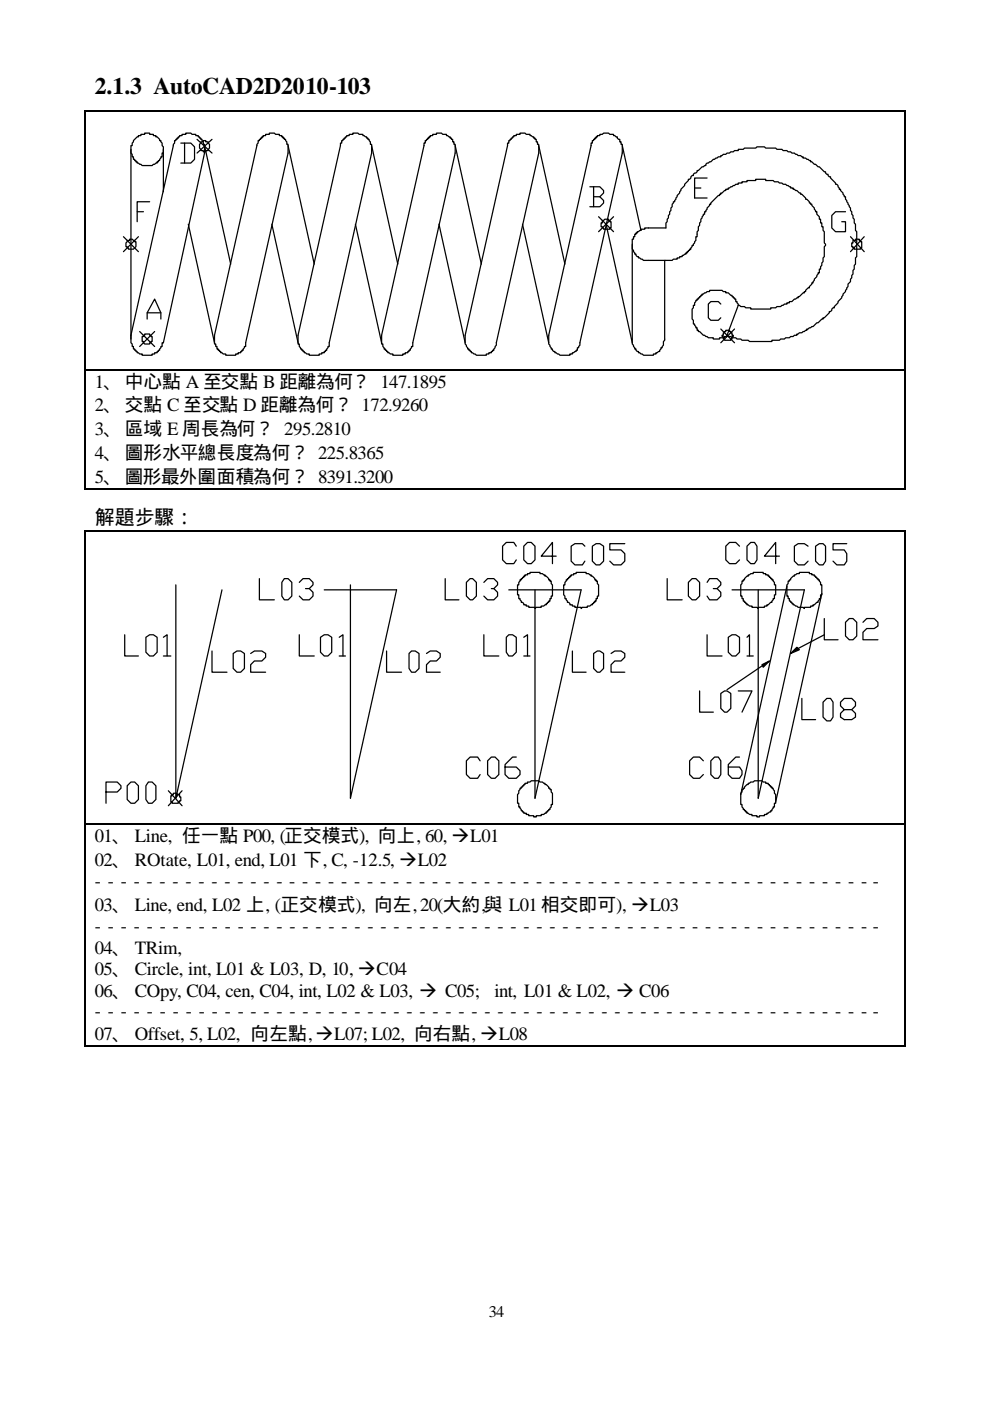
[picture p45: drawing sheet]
<svg xmlns="http://www.w3.org/2000/svg" width="210mm" height="297mm" viewBox="0 0 210 297" stroke-linecap="round" stroke-linejoin="round" font-family="sans-serif">
<defs><g id="words">
<text font-size="5" x="20.1" y="20">2.1.3 AutoCAD2D2010-103</text>
<text font-size="4.2" x="20.1" y="111">解題步驟：</text>
<g font-size="4">
<text x="20.1" y="82.2">1、中心點 A 至交點 B 距離為何？ 147.1895</text>
<text x="20.1" y="87.2">2、交點 C 至交點 D 距離為何？ 172.9260</text>
<text x="20.1" y="92.3">3、區域 E 周長為何？ 295.2810</text>
<text x="20.1" y="97.3">4、圖形水平總長度為何？ 225.8365</text>
<text x="20.1" y="102.3">5、圖形最外圍面積為何？ 8391.3200</text>
<text x="20.1" y="178.5">01、 Line, 任一點 P00, (正交模式), 向上, 60, ‡L01</text>
<text x="20.1" y="183.5">02、 ROtate, L01, end, L01 下, C, -12.5, ‡L02</text>
<text x="20.1" y="188">- - - - - - - - - - - - - - - - - - - - - - - - - - - - - - - - - - - - - - - - - - - - - - - - - - - - - - - - - - - - -</text>
<text x="20.1" y="193.1">03、 Line, end, L02 上, (正交模式), 向左,20(大約,與 L01 相交即可), ‡L03</text>
<text x="20.1" y="197.6">- - - - - - - - - - - - - - - - - - - - - - - - - - - - - - - - - - - - - - - - - - - - - - - - - - - - - - - - - - - - -</text>
<text x="20.1" y="202.3">04、 TRim,</text>
<text x="20.1" y="206.8">05、 Circle, int, L01 &amp; L03, D, 10, ‡C04</text>
<text x="20.1" y="211.3">06、 COpy, C04, cen, C04, int, L02 &amp; L03, ‡ C05;</text>
<text x="20.1" y="215.5">- - - - - - - - - - - - - - - - - - - - - - - - - - - - - - - - - - - - - - - - - - - - - - - - - - - - - - - - - - - - -</text>
<text x="104.9" y="211.3">int, L01 &amp; L02, ‡ C06</text>
<text x="20.1" y="220.6">07、 Offset, 5, L02, 向左點,‡L07; L02, 向右點, ‡L08</text>
</g>
<text font-size="3.4" x="103.7" y="279.3">34</text>
</g></defs>
<g fill="none" stroke="#000" stroke-width=".26">
<path d="M18.1 23.7v54.5M18.3 23.6h173.5M27.8 31.7v40.2M29.4 28.8h.5v-.3h.8v-.3h1v.3h.8v.3h.6v.2a.94 .94 0 0 1 .8 .8h.2v.3l.3 .2v.6l.3 .2v1.4h-.3v.7h-.3l-.2 .8h-.3v.3h-.3v.3h-.2l-.8 .5h-2.1l-.8-.5h-.3v-.3h-.3v-.3h-.2v-.2h-.3v-.6h-.3v-.5l-.2-.2v-1.6h.2v-.6l.3-.2v-.3l.8-.8h.3zM34.7 31.7v9M37.6 29.3h.2v-.3h.3v-.2h.5v-.3h.8v-.3h1.1l.2 .3h.8v.3h.6v.2h.2v.3h.3v.2h.3v.3l.2 .3v.5h.3v1.9l-8.7 40.2h-.3v.8h-.3l-.2 .8h-.3v.2h-.3v.3h-.5v.3h-.5v.2h-2.1v-.2h-.6l-.2-.3h-.3v-.3h-.3v-.2h-.2v-.3h-.3v-.5h-.3v-.6l-.2-.2v-1.6l9-40.5 .2-.3v-.5h.3v-.3h.3zM38.4 30.3h2.1l.8 .8v2.7l-.8 .8h-2.1M39.2 30.3v4.3M41.8 29.5l3.2 3M42.6 30.1h.5v-.3h.6v.3h.5v.2a.94 .94 0 0 1 0 1.4v.2h-.5v.3h-.6v-.3h-.5v-.2l-.3-.3v-.8l.3-.3zM43.4 30.9l5.5 25.1M45 29.5l-3.2 3"/>
<path d="M55.3 29.3h.3v-.3h.2v-.2h.6v-.3h.7v-.3h1.1l.3 .3h.8v.3h.5v.2h.3v.3h.2v.2h.3v.3l.3 .3v.5h.2v1.9l-9 40.2v.8h-.2l-.3 .8h-.3v.2h-.2v.3h-.6v.3h-.5v.2h-2.1v-.2h-.5l-.3-.3h-.3v-.3h-.2v-.2h-.3v-.3h-.3v-.5h-.2v-.6h-.3v-1.8l9-40.5 .3-.3v-.5h.2v-.3h.3zM61.1 30.9l5.6 25.1M73 29.3h.3v-.3h.3v-.2h.5v-.3h.8v-.3h1l.3 .3h.8v.3l.8 .2v.3h.3v.2h.2v.3l.3 .3v.5h.2v1.9l-9 40.2v.8h-.2l-.3 .8h-.2v.2h-.3v.3h-.5v.3h-.6v.2h-2.1v-.2h-.5l-.3-.3h-.2v-.3h-.3v-.2h-.3v-.3h-.2v-.3l-.3-.2v-.6h-.3v-1.8l9-40.2v-.6h.3v-.5h.3v-.3h.2zM78.8 30.9l5.6 25.1M90.8 29.3h.2v-.3h.3v-.2h.5v-.3h.8v-.3h1.1l.2 .3h.8v.3l.8 .2v.3h.3v.2h.2v.6h.3v.5h.3v1.9l-9 40.2v.8h-.3l-.3 .8h-.2v.2h-.3v.3h-.5v.3h-.5v.2h-2.2v-.2h-.5l-.3-.3h-.2v-.3h-.3v-.2h-.2v-.3h-.3v-.3l-.3-.2v-.6h-.2v-1.8l9-40.2v-.6h.2v-.5h.3v-.3h.3zM96.6 30.9l5.5 25.1M108.5 29.3h.2v-.3h.3v-.2h.5v-.3h.8v-.3h1.1l.3 .3h.7v.3l.8 .2v.3h.3v.2h.3v.6h.2v.5h.3v1.9l-9 40.2v.5l-.5 .8v.3h-.3v.2h-.3v.3h-.5v.3h-.5v.2h-2.1l-.3-.2-.8-.3v-.3h-.3v-.2h-.2v-.3h-.3v-.3l-.5-.8v-1.8l9-40.2v-.6h.2v-.5h.3v-.3h.3zM114.3 30.9l5.6 25.1M125.1 39.6h2.2l.8 .8v.5l-.8 .8M125.9 39.6v4.2M126.2 29.3h.3v-.3h.2v-.2h.6v-.3h.5l.3-.3h1l.3 .3h.8v.3l.8 .2v.3l.2 .2h.3v.6h.3v.5h.2v1.9l-9 40.2v.5l-.2 .3v.2h-.3v.6h-.3v.2l-.8 .3v.3h-.5v.2h-2.1l-.3-.2-.8-.3v-.3h-.2l-.3-.2v-.3h-.3v-.3l-.5-.8v-1.8l9-40.2v-.6h.3v-.5h.2v-.3h.3zM132 30.9l4 18"/>
<path d="M147.4 39.9h1.3M150 37.7h-2.6v4.3h2.6M192 23.7v54.5M26.2 50.2l3.2 3.2M27 51h.5v-.3h.5l.3 .3h.3v.2h.2v1.1l-.5 .5h-1v-.2h-.3v-.3h-.3v-.8l.3-.3zM29.1 44.9h1.3M29.4 50.2l-3.2 3.2M31.7 42.8h-2.6v4.2M40 47.5l5.5 25.2M57.7 47.5l5.5 25.2M75.4 47.5l5.6 25.2M93.1 47.5l5.6 25.2"/>
<path d="M110.9 47.5l5.5 25.2M125.9 41.7h1.4l.8 .8v.5l-.8 .8h-2.2M127 45.9l3.2 3.2M127.8 46.7h.3l.2-.2h.8v.2h.3v.3h.2v1.3h-.2v.3h-1.3v-.3h-.3v-.2h-.3v-.8h.3zM128.6 47.5l5.5 25.2M130.2 45.9l-3.2 3.2M134.1 51.8v21.1l.3 .3 .3 .8h.2v.3l.3 .2h.3v.3l.8 .3 .2 .2h2.1v-.2h.6v-.3l.8-.3 .2-.8h.3v-.2l.3-.3v-.8l.2-.3v-16.9M179.4 44.9h-2.1l-.8 .8v2.6l.8 .8h2.1v-2.1h-.8M180.4 50.2l3 3.2M181 51h.5v-.3h.8v.3h.3v.2h.2v1.4h-.2v.2h-1.4v-.2h-.2v-.3h-.3v-.8h.3zM183.4 50.2l-3 3.2M18.1 78.5v25.1"/>
<path d="M18.3 78.4h173.5M29.6 70.3l3.2 3.2M30.4 71.1h.3v-.3h1v.3h.3v.2h.3v1.1h-.3v.3h-.3v.2h-1l-.3-.2v-.3h-.2v-1.1h.2zM31.2 67.6v-1.3l1.6-2.9 1.3 2.9v1.3M31.2 66.3h2.9M32.8 70.3l-3.2 3.2M152.9 64.5l-.5-.6h-1.6l-.5 .6v2.9l.5 .5h1.6l.5-.5M152.9 69.8l2.9 2.9M153.5 70.6h.2v-.3h.3v-.3h.8v.3h.2v.3h.3v.5h.3v.2h-.3v.6h-.3v.2h-1.3v-.2h-.2v-.6h-.3v-.2h.3zM155.8 69.8l-2.9 2.9M156.6 64.7h.3l.3 .3h.8l.2 .3h1.1v.2h4.2v-.2h1.1l.2-.3h.8l.8-.5h.6v-.3h.5v-.3h.5l.5-.5 .8-.3v-.2h.3l.8-.8h.3v-.3h.2v-.2l.5-.6h.3v-.2l.5-.6v-.2h.3l.3-.8 .5-.6 .3-.7h.2v-.8h.3l.3-1.4 .2-.2v-.8l.3-.3v-2.1l.3-.3v-.2l-.3-.3v-2.4l-.3-.2v-.8h-.2v-.8h-.3v-.8h-.3v-.6l-.5-.5v-.5h-.3l-.2-.8-.6-.5v-.3h-.2v-.3h-.3v-.2l-.5-.6h-.3v-.2l-.8-.8h-.2v-.3h-.3l-.5-.5-.8-.3v-.2h-.6v-.3h-.2l-.8-.5-1.3-.3-.3-.3h-.8l-.3-.2h-1.5v-.3h-2.2v.3h-1.8v.2h-1.1v.3h-.8v.3h-.5l-1.3 .8h-.3v.2h-.5v.3h-.3l-.5 .5h-.3v.3h-.2v.3h-.3l-1.6 1.5v.3h-.3v.3l-.5 .5-.2 .8h-.3v.5h-.3v.3l-.2 .2v.3l-.3 .3v.5l-.3 .3v.5l-.2 .3v.8l-.3 .2v1.1h-.3v.8l-.2 .2-.3 .8h-.3l-.2 .8h-.3v.3h-.3v.3h-.2v.2h-.3v.3l-.8 .3v.2h-.5v.3h-.5v.2h-.8l-.3 .3h-6.1l-.8-.5h-.2v-.3h-.3l-.3-.2v-.3h-.2l-.3-.8-.3-.3v-2.1h.3v-.5h.3v-.5h.2v-.3h.3v-.3l.8-.2v-.3h.8v-.3h4.5v-1l.3-.3v-.5l.2-.3 .3-1.3 .2-.3 .3-1.3 .3-.3v-.2h.2l.6-1.3 .5-.6 .3-.8 .8-.8v-.2l.7-.8v-.3h.3l.3-.3v-.2l.2-.3h.3v-.2l.3-.3h.2l.3-.3v-.2h.3l.8-.8 .8-.3v-.3l.2-.2 .8-.3 .5-.5h.3l.8-.6h.5v-.2h.3l.3-.3h.5l.3-.2h.5l.2-.3h.6l.2-.3h.8v-.2h1.1l.3-.3h2.3l.3-.3h1.6l.3 .3h2.1l.2 .3h1.1l.3 .2h.8l.2 .3h.5l.3 .3h.5l.8 .5h.6l.2 .2h.3v.3h.5l.3 .3 .8 .2v.3h.2l1.4 1.1h.2l1.1 1h.3v.3l.2 .3h.3v.2l.2 .3h.3v.2l1.1 1.1v.3h.2l.3 .2 .3 .8h.2v.3l.6 .5 .2 .8h.3v.5l1 1.9 .3 1.3 .3 .3v.5l.2 .3v.8l.3 .2v1.4l.3 .2v5.3l-.3 .3v1.3l-.3 .3v.8l-.2 .2v.8l-.3 .3-.3 1.3-.5 .5v.6l-.2 .2-.3 .8-.5 .6-.3 .7-1.6 1.9v.3h-.3l-.2 .2v.3l-.3 .3h-.3v.2l-1 1.1h-.3v.2h-.2l-1.9 1.6-1.3 .6v.2h-.3l-.8 .6h-.5l-.3 .2h-.2v.3h-.6l-.2 .2h-.6l-.2 .3h-.8l-.3 .3h-.8l-.2 .2h-1.6v.3h-4.8l-.3-.3h-1.3l-.2-.2h-.8l-.3-.3h-.8l-.3-.3h-.5l-.2-.2M156.6 64.7l-.2-.8h-.3v-.5h-.3v-.3h-.2v-.2h-.3v-.3h-.3l-.5-.5h-.5v-.3h-.5l-.3-.2h-2.7v.2h-.5l-.8 .6h-.2v.2h-.3v.3h-.3v.2h-.2v.3h-.3v.3h-.3v.2l-.2 .3v.5h-.3v.6l-.3 .2v2.1l.3 .3v.8h.3l.2 .8h.3v.5h.3v.3h.2l.8 .8h.3l.8 .5h1v.3h1.4v-.3h1v-.3h.6v-.2"/>
<path d="M156.6 64.7l-2.3 6.4M192 78.5v25.1M18.1 112.6v61.9M18.3 103.8h173.5M18.3 112.5h173.5M109.5 115.8l-.5-.8h-1.6l-.8 .8v2.9l.8 .8h1.6l.5-.8M111.1 115.8l.8-.8h.8l.8 .8v2.9l-.8 .8h-.8l-.8-.8zM118 117.9h-3.2l2.4-2.9v4.5M124.1 115.8l-.5-.5h-1.6l-.8 .5v3.2l.8 .8h1.6l.5-.8M125.7 115.8l.8-.5h.8l.8 .5v3.2l-.8 .8h-.8l-.8-.8zM132.6 115.3h-3.2v1.3h2.4l.8 .8v1.6l-.8 .8h-1.6l-.8-.8M156.9 115.8l-.8-.8h-1.3l-.8 .8v2.9l.8 .8h1.3l.8-.8"/>
<path d="M158.5 115.8l.8-.8h.8l.5 .8v2.9l-.5 .8h-.8l-.8-.8zM165.4 117.9h-3.2l2.4-2.9v4.5M171.4 115.8l-.7-.5h-1.4l-.8 .5v3.2l.8 .8h1.4l.7-.8M173 115.8l.8-.5h.8l.6 .5v3.2l-.6 .8h-.8l-.8-.8zM179.7 115.3h-3v1.3h2.4l.6 .8v1.6l-.6 .8h-1.6l-.8-.8M192 112.6v61.9M26.5 134.6v4.5h2.9M31 135.1l.7-.5h.8l.8 .5v3.2l-.8 .8h-.8l-.7-.8zM34.7 135.1l.8-.5v4.5M34.7 139.1h1.5M37.3 124v45.2l9.8-44.1M45 138v4.5h3.2"/>
<path d="M49.5 138.6l.8-.6h.8l.8 .6v3.1l-.8 .8h-.8l-.8-.8zM53.2 138.6l.8-.6h1.6l.8 .6v.7l-.8 .8h-1.6l-.8 .8v1.6h3.2M55 122.7v4.5h3.2M60.3 122.7h.8l.8 .8v2.9l-.8 .8h-.8l-.5-.8v-2.9zM63.5 134.6v4.5h3.2M63.5 123.5l.8-.8h1.3l.8 .8v.5l-.8 .8h-.8M65.6 124.8l.8 .8v.8l-.8 .8h-1.3l-.8-.8M68 135.1l.8-.5h.8l.8 .5v3.2l-.8 .8h-.8l-.8-.8zM72 135.1l.8-.5v4.5M72 139.1h1.3M74.3 124v45.2l9.8-44.1h-15.3M82 138v4.5h3.2"/>
<path d="M87.3 138h.8l.8 .6v3.1l-.8 .8h-.8l-.5-.8v-3.1zM90.5 138.6l.8-.6h1.3l.8 .6v.7l-.8 .8h-1.3l-.8 .8v1.6h2.9M94.5 122.7v4.5h2.9M99 123.5l.7-.8h.6l.8 .8v2.9l-.8 .8h-.6l-.7-.8zM102.7 134.6v4.5h3.1M102.7 123.5l.8-.8h1.3l.8 .8v.5l-.8 .8h-.6M104.8 124.8l.8 .8v.8l-.8 .8h-1.3l-.8-.8M107.4 135.1l.5-.5h.8l.8 .5v3.2l-.8 .8h-.8l-.5-.8zM107.9 125.1h15.4l-9.8 44.1v-44.1M110.3 122.9h.3v-.2h.3v-.3h.2v-.3h.3v-.2h.5v-.3h.5v-.2h2.2v.2h.5l.3 .3h.2v.2a.94 .94 0 0 1 .8 .8h.3v.3h.2v.5l.3 .3v2.4h-.3v.5h-.2v.5h-.3v.3h-.2v.3h-.3v.2h-.3l-.2 .3h-.6v.3h-1l-.3 .2v-.2h-1.3v-.3h-.5v-.3h-.6v-.2l-.2-.3h-.3l-.3-.8h-.2v-.8h-.3v-2.1h.3v-.5l.2-.3zM111.1 135.1l.8-.5v4.5M111.1 139.1h1.3"/>
<path d="M120.1 122.9h.3v-.2h.2v-.3h.3v-.3h.3v-.2h.5v-.3h.5v-.2h2.2v.2h.5l.2 .3h.3v.2a.94 .94 0 0 1 .8 .8h.3v.3h.2v.5l.3 .3v2.4h-.3v.5h-.2v.5h-.3v.3h-.3v.3h-.2v.2h-.3l-.3 .3h-.5v.3h-1l-.3 .2v-.2h-1.3v-.3h-.6v-.3h-.5v-.2l-.3-.3h-.2l-.3-.8h-.2v-.5l-.3-.3v-2.1h.3v-.5l.2-.3zM121.4 138v4.5h3M125.9 138.6l.8-.6h.6l.8 .6v3.1l-.8 .8h-.6l-.8-.8zM129.6 138.6l.8-.6h1.4l.8 .6v.7l-.8 .8h-1.4l-.8 .8v1.6h3M141.6 122.7v4.5h3.1M146 123.5l.8-.8h.8l.8 .8v2.9l-.8 .8h-.8l-.8-.8zM150 134.6v4.5h3.2M150 123.5l.5-.8h1.6l.8 .8v.5l-.8 .8h-.8M152.1 124.8l.8 .8v.8l-.8 .8h-1.6l-.5-.8M154.5 135.1l.8-.5h.8l.8 .5v3.2l-.8 .8h-.8l-.8-.8zM155.3 125.1h15.4l-9.8 44.1v-44.1M157.4 123.2h.3v-.3h.3v-.2l.5-.6h.2v-.2h.3l.3-.3h.5v-.2h2.1v.2h.6v.3h.5v.2h.2v.3h.3v.3h.3v.2h.2v.3l.3 .3v.5h.3v2.1h-.3v.8h-.3l-.2 .8h-.3l-.5 .5h-.3v.3h-.5v.3h-1.3v.2l-.3-.2h-1.1v-.3h-.5l-.3-.3h-.2v-.2h-.3v-.3h-.2v-.3h-.3v-.5h-.3v-.5h-.2v-2.4l.2-.3z"/>
<path d="M158.5 135.1l.5-.5v4.5M158.5 139.1h1.3M167 124.3l-9.8 44.2M167.2 123.2h.3v-.3h.2v-.2l.6-.6h.2v-.2h.3l.3-.3h.5v-.2h2.1v.2h.5v.3h.6v.2h.2v.3h.3v.3h.3v.2h.2v.3l.3 .3v.5h.3v2.1h-.3v.8h-.3l-.2 .8h-.3l-.5 .5h-.3v.3h-.5v.3h-1.3v.2l-.3-.2h-1.1l-.2-.3-.8-.3v-.2h-.3v-.3h-.3v-.3h-.2v-.5h-.3v-.5h-.2v-2.4l.2-.3zM167.7 138.6l1.4-1.4 .5 .6zM174.4 125.9l-9.8 44.1M174.9 131.1v4.5h2.9M174.9 134.6l-5.6 2.9M179.4 131.9l.8-.8h.8l.8 .8v2.9l-.8 .8h-.8l-.8-.8zM183.1 131.9l.8-.8h1.6l.8 .8v.8l-.8 .6h-1.6l-.8 .8v1.5h3.2M148.4 146.5v4.5h2.9M152.9 147l.8-.5h.6l.7 .5v3.2l-.7 .8h-.6l-.8-.8z"/>
<path d="M156.6 146.5h2.9l-2.1 4.5M161.7 140.9l1.5-.8-1.3 1.4zM161.7 141.2l-7.4 5M170.1 148.1v4.5h2.9M174.6 148.9l.8-.8h.8l.5 .8v3.1l-.5 .8h-.8l-.8-.8zM179.1 150.5l-.8-.8v-.8l.8-.8h1.6l.8 .8v.8l-.8 .8h-1.6l-.8 .8v.7l.8 .6h1.6l.8-.6v-.7l-.8-.8M18.1 174.8v46.8M18.3 174.7h173.5M22.5 167.9h2.4l.8-.8v-.5l-.8-.8h-2.4v4.5M27 166.6l.8-.8h.8l.8 .8v2.9l-.8 .8h-.8l-.8-.8zM31.5 165.8h.8l.8 .8v2.9l-.8 .8h-.8l-.5-.8v-2.9zM35.7 167.7l2.9 3.1"/>
<path d="M36.2 168.7h.3v-.2h.3v-.3h.8v.3h.5v.5h.3v.8h-.3v.2h-.3v.3h-1.3v-.3h-.3zM38.6 167.7l-2.9 3.1M101.9 161.3l-.6-.8h-1.6l-.7 .8v2.9l.7 .8h1.6l.6-.8M103.5 161.3l.7-.8h.8l.8 .8v2.9l-.8 .8h-.8l-.7-.8zM109.5 160.5h-.8l-1.5 1.6v2.1l.7 .8h1.6l.8-.8v-.8l-.8-.8h-2.3M110.3 167.1h.3v-.2h.3v-.3h.2v-.3h.3v-.2h.5v-.3h.5l.3-.3h1.6l.3 .3h.5l.3 .3h.2v.2a.94 .94 0 0 1 .8 .8h.3v.3h.2v.5l.3 .3v2.4h-.3v.5l-.2 .3v.2h-.3v.3h-.2v.3h-.3v.2h-.3l-.2 .3h-.6v.2h-1v.3h-.6v-.3h-1v-.2h-.5v-.3h-.6v-.2h-.2v-.3h-.3l-.3-.8h-.2v-.8h-.3v-1.8l.3-.3v-.5l.2-.3zM149.2 161.3l-.8-.8h-1.3l-.8 .8v2.9l.8 .8h1.3l.8-.8M150.8 161.3l.8-.8h.8l.5 .8v2.9l-.5 .8h-.8l-.8-.8zM156.9 160.5h-.8l-1.6 1.6v2.1l.8 .8h1.6l.5-.8v-.8l-.5-.8h-2.4M158.7 166.1h.3l.3-.3h.5l.3-.3h1.6l.2 .3h.6v.3h.5v.2h.2v.3h.3v.3h.3v.2h.2v.3l.3 .3v.5l.3 .3v1.8h-.3v.8h-.3l-.2 .8h-.3v.3l-.8 .2v.3h-.5v.2h-1.1v.3h-.5v-.3h-1.1v-.2h-.5l-.3-.3h-.2v-.2h-.3v-.3h-.2v-.3h-.3v-.2l-.3-.3v-.5h-.2v-2.4l.2-.3v-.5h.3v-.3h.3v-.2l.5-.6h.2zM192 174.8v46.8M18.3 221.8h173.5"/>
</g>
<path d="M18 23.5h.3v.2h-.3zM191.8 23.5h.3v.2h-.3zM18 78.2h.3v.3h-.3zM191.8 78.2h.3v.3h-.3zM18 103.6h.3v.3h-.3zM18 112.4h.3v.2h-.3zM191.8 103.6h.3v.3h-.3zM191.8 112.4h.3v.2h-.3zM18 174.5h.3v.3h-.3zM191.8 174.5h.3v.3h-.3zM18 221.6h.3v.3h-.3zM191.8 221.6h.3v.3h-.3z" fill="#000"/>
<path d="M167.7 138.6l1.4-1.4 .5 .6zM161.7 140.9l1.5-.8-1.3 1.4z" fill="#000"/>
<use href="#words"/>
</svg>
